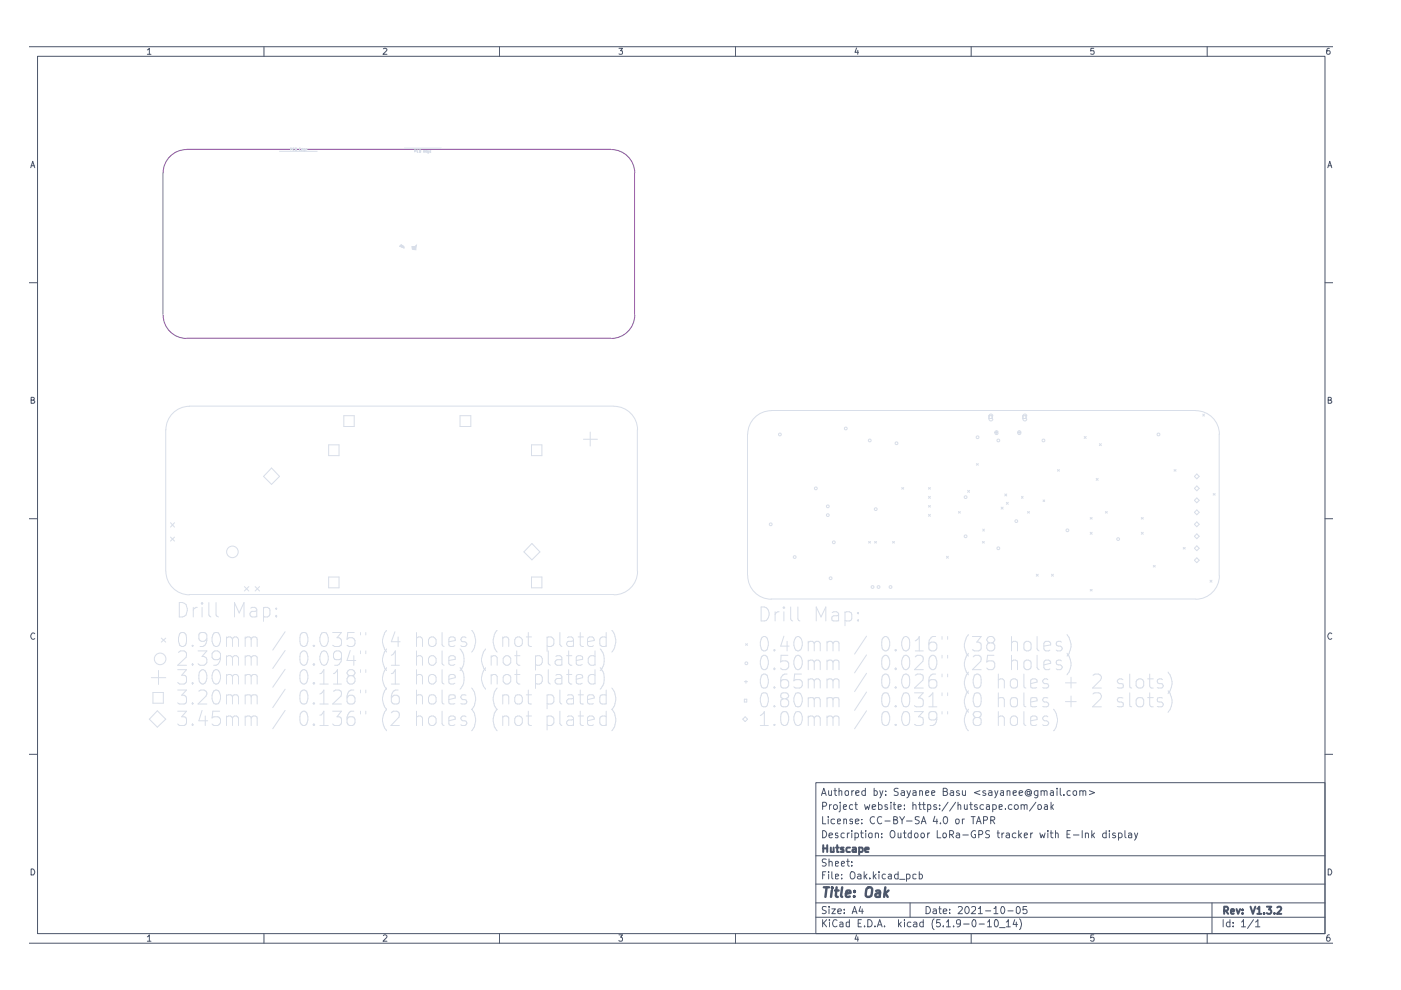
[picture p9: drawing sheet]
<svg xmlns="http://www.w3.org/2000/svg" width="297mm" height="210mm" viewBox="0 0 297 210" stroke-linecap="round" stroke-linejoin="round" font-family="sans-serif">
<g fill="none" stroke="#4c566a" stroke-width=".21">
<path d="M6.3 9.9h276.3M8 11.9h272.9v186.1h-272.9zM31.2 10.6l.5-.4v1.3M31.2 11.5h.8M56 9.9v2M81.3 10.3l.5-.1 .2 .4-.8 .9h.8M105.9 9.9v2M131.2 10.2h.8l-.4 .6h.3v.6h-.7M156 9.9v2M181.6 10.2l-.3 .9h.7M181.9 10.7v.8M205.9 9.9v2"/>
<path d="M231.9 10.2h-.6l-.1 .6h.7a.48 .48 0 0 1 0 .6 .48 .48 0 0 1-.7 0M255.9 9.9v2M281.9 10.2l-.5 .1-.1 1 .2 .2 .4-.1 .1-.4-.1-.2h-.6v.2M6.5 35.6l.4-1.4 .5 1.4M6.6 35.1h.7M281.5 35.6l.4-1.4 .5 1.4M281.6 35.1h.7M6.3 59.9h1.7M280.9 59.9h1.7M6.6 84.8h.6v-.5l-.6-.1v1.3h.5l.3-.4-.4-.3M281.6 84.8h.6v-.5l-.6-.1v1.3h.5l.3-.4-.4-.3M6.3 110h1.7"/>
<path d="M280.9 110h1.7M7.4 134.4a.57 .57 0 0 0-.8 0 .57 .57 0 0 0 0 .8l.3 .4 .5-.2M282.4 134.4a.57 .57 0 0 0-.8 0 .57 .57 0 0 0 0 .8l.3 .4 .5-.2M6.3 159.9h1.7M280.9 159.9h1.7M173 165.9h107.9v32.1h-107.9zM174.2 168.7l.5-1.6 .5 1.6M174.3 168.2h.7M174.4 176.1a.77 .77 0 0 1 .9 .8 .77 .77 0 0 1-.9 .7zM174.4 173.1v1.6h.7M174.4 170.9h.7l.2-.3-.1-.3-.3-.2h-.5v1.5M175.6 173.1v.1"/>
<path d="M175.6 173.7v1M175.7 167.6l.1 1 .3 .1 .2-.2M175.8 177.1l.7-.1-.1-.3-.4-.1-.2 .3 .1 .6h.5M175.9 170.6v1M176.3 170.6l-.4 .3M176.3 167.6v1.1M176.8 170.8l.2-.2 .4 .1 .1 .7a.47 .47 0 0 1-.4 .2 .47 .47 0 0 1-.4-.2zM176.8 167.6h.6M177 173.7h-.5l-.3 .2 .2 .7h.6M177 167.1v1.3l.4 .3M177.5 174.2l.7-.2-.1-.3h-.4l-.2 .1v.6l.2 .3 .4-.1M177.6 176.7h-.5v.3l.4 .1 .2 .3-.2 .2-.4-.1"/>
<path d="M177.9 167.8l.2-.2 .4 .1v1M177.9 167.1v1.6M178.1 170.6v1.3l-.2 .2M178.1 170.1v.2M178.8 171.1l.7-.2-.2-.3-.4 .1-.1 .7 .2 .2 .4-.1M178.9 173.7h.4l.2 .1v.9M178.9 173.7v1M179 176.7l-.4-.1-.3 .4v.4l.3 .2 .4-.1M179.2 167.9l.2-.3 .4 .1 .1 .8-.5 .2-.2-.4zM179.7 176.6v1M180.1 176.6l-.4 .4M180.6 176.1v.2"/>
<path d="M180.6 167.6v1.1M180.6 176.6v1M180.8 173.7h-.5l-.1 .1 .1 .4h.5v.4h-.6M180.8 170.7l-.5-.1-.2 .3v.5l.2 .2 .5-.1M181 167.6l-.4 .3M181.3 176.7h.6l.1 .7a.52 .52 0 0 1-.7 .1M181.3 176.6v1.5M181.3 170.6h.5M181.4 174.2l.7-.2-.1-.3h-.4l-.2 .1v.8h.6M181.4 170.1v1.3l.4 .2M181.4 168.1l.7-.1v-.3l-.4-.1-.3 .2 .1 .8h.6M182.5 176.6h.5"/>
<path d="M182.6 176.1v1.3l.4 .2M182.7 174.5v.2M182.7 173.7v.1M183.3 170.6l.3 1 .3-.7 .2 .7 .3-1M183.5 167.7a.52 .52 0 0 0-.8 .2l.2 .7h.6M183.5 167.1v1.6M183.6 176.1v.2M183.6 176.6v1M184.2 176.8l.2-.2 .5 .2-.1 .7-.4 .1-.3-.2zM184.9 171.1l.8-.2-.1-.2-.4-.1-.3 .3v.5l.3 .2 .4-.1M185.3 167.7l.5-.1 .2 .3-.1 .6-.1 .2-.5-.1M185.3 167.1v1.6"/>
<path d="M185.4 173.2a.71 .71 0 0 0-.9 .6 .71 .71 0 0 0 .8 .8l.1-.1M185.6 176.8l.1-.1a.36 .36 0 0 1 .6 .2v.7M185.6 176.6v1M186.3 170.7h.6l.1 .7a.52 .52 0 0 1-.7 .1M186.3 170.1v1.5M186.5 167.6l.4 1.1M186.9 177.5v.1M186.9 176.7v.2M186.9 173.2a.67 .67 0 0 0-.8 .2 .67 .67 0 0 0 0 .8l.2 .4 .2 .1 .4-.2M187.2 167.6l-.5 1.5-.2 .1M187.6 174.1h1.1M187.8 168.5v.2"/>
<path d="M187.8 167.7v.1M188.1 170.7h-.5v.3l.4 .1 .2 .3-.2 .2-.4-.1M188.9 170.1v.2M188.9 170.6v1M189.1 176.1h.3a.97 .97 0 0 1 0 1.5h-.3a.97 .97 0 0 1 0-1.5zM189.4 170.6h.5M189.5 173.8l.7-.1v-.5l-.7-.1v1.6h.5l.2-.2 .1-.3-.4-.4M189.6 170.1v1.3l.3 .2M190.4 176.6v.9l.4 .1 .2-.1M190.4 171.1l.7-.2-.1-.2h-.6v.8h.6M190.4 167.2a.6 .6 0 0 0-.8 .2l.1 .4 .7 .3v.4a.64 .64 0 0 1-.8 .1M190.8 173.1l.5 .8 .5-.8"/>
<path d="M191 176.6v1M191.1 167.7l.4-.1 .3 .2v.9M191.3 173.9v.8M191.5 176.6h.6M191.8 176.1v1.4l.3 .1M191.8 171.4v.2M191.8 170.7v.2M191.8 168l-.8 .2 .3 .5 .5-.1M192.2 174.1h1.2M192.3 167.6l.4 1.1M193 167.6l-.5 1.4-.2 .2M193.2 176.7l-.4-.1-.3 .4v.4l.3 .2 .4-.1"/>
<path d="M193.2 176.1v1.5M193.5 170.8l.3-.2 .3 .1 .1 .9M193.5 167.7l.6-.1 .1 .2v.9M193.5 170.1v1.5M194 176.8l.4-.2 .2 .4v.4l-.2 .2h-.3l-.2-.2zM194.2 168l-.7 .1v.5h.7M194.7 170.6h.6M194.9 173.2h-.8v.5l.8 .5-.1 .3-.2 .2-.5-.1M195 170.1v1.4l.3 .1M195 167.8l.2-.2 .4 .2v.9M195 167.6v1.1M195.3 176.8l.2-.2 .4 .2 .1 .6-.3 .2h-.2l-.3-.2z"/>
<path d="M195.3 174.7l.5-1.6 .5 1.6M195.4 174.2h.8M195.6 170.6h.6M195.8 170.1v1.4l.4 .1M196.3 168.1l.6-.1-.1-.4h-.4l-.1 .2v.6l.1 .3 .4-.1M196.7 170.7l.4-.1 .3 .3-.1 .6h-.6M196.7 170.6v1.5M196.7 176.6v1M197.1 176.6l-.3 .1-.1 .3M197.5 168.1l.7-.1-.2-.4h-.3l-.2 .2v.6l.2 .3 .4-.1M198.2 173.1l-.3 1.1h.9M198.5 170.7l-.4-.1-.1 .3 .5 .3 .1 .2-.2 .2-.4-.1"/>
<path d="M198.6 173.7v1M198.7 176.1v1.5h.8M199.2 171.4v.2M199.2 170.7v.2M199.4 174.5v.2M200 176.7l.4-.1 .3 .4v.4l-.3 .2-.4-.1-.1-.1zM200 167.8h.7l.1-.4-.3-.3h-.5v1.6h.6l.2-.2 .1-.4-.4-.3M200.2 173.2l.2-.1a.79 .79 0 0 1 .6 .7 .79 .79 0 0 1-.3 .8l-.2 .1a.89 .89 0 0 1-.3-1.5zM201 170.1l-1.3 1.9M201.3 177l.7-.1 .2-.3-.1-.3-.3-.2h-.5v1.5M201.5 167.7l.4-.1 .3 .2v.9M201.7 177l.5 .6"/>
<path d="M202.2 168l-.8 .2 .3 .5 .5-.1M202.6 170.1l-1.3 1.9M202.7 173.7h.4l.3 .2v.4l-.3 .4-.4-.1zM202.8 176.7h.6l.1 .9M203.1 170.8l.2-.2 .3 .1 .1 .9M203.1 170.1v1.5M203.4 167.7l-.4-.1-.2 .2 .1 .3 .6 .2-.1 .3h-.6M203.5 177h-.6l-.2 .3 .2 .3 .6-.1M204 167.6l.1 1 .5 .1 .1-.2M204 173.7v1M204.1 177h1.2M204.5 173.7h-.5v.2"/>
<path d="M204.5 170.6v.8l.1 .2 .5-.2M204.7 167.6v1.1M205.1 170.6v1M205.6 170.6h.6M205.8 170.1v1.3l.4 .2M205.9 173.1h.9M206.3 173.1v1.6M206.8 176.2a.71 .71 0 0 0-.9 .7 .71 .71 0 0 0 .9 .6v-.5h-.2M207 174.7l.5-1.6 .5 1.6M207.2 170.7a.35 .35 0 0 0-.4-.1 .35 .35 0 0 0-.2 .3l.7 .5-.3 .2-.4-.1M207.2 174.2h.7M207.5 177h.6a.47 .47 0 0 0 .3-.5 .47 .47 0 0 0-.3-.4h-.6v1.5"/>
<path d="M207.8 167.6l-1.2 .5 1.2 .4M208.5 173.9h.6l.3-.2-.1-.5-.8-.1v1.6M208.5 170.7h-.6l-.1 .7a.52 .52 0 0 0 .7 .1M209 167.7l-.4-.1-.2 .2v.3l.6 .2v.3h-.6M209.1 170.7h.6l.1 .9M209.6 167.7l.5-.1 .2 .2v.9M209.8 176.2l-.6-.1-.2 .3 .2 .5 .5 .1 .1 .4-.3 .2-.5-.1M209.8 170.9l-.7 .2v.4h.7M210.1 173.9l.6-.1 .2-.1-.1-.5-.7-.1v1.6M210.3 168l-.8 .2 .3 .5 .5-.1M210.4 173.9l.5 .8M210.5 170.7h.6l.1 .7a.52 .52 0 0 1-.7 .1"/>
<path d="M210.5 170.6v1.5M210.9 167.6l.3 1.1M211.4 176.6h.5M211.6 176.1v1.3l.3 .2M211.6 167.6l-.7 1.6M211.8 171.1l.7-.2-.2-.3-.5 .1v.8h.6M212.2 167.7h.6v1M212.4 176.6v1M212.8 168l-.7 .2 .1 .4h.6M212.9 176.6l-.5 .4M213.2 171.4v.2M213.4 176.7h.6v.9"/>
<path d="M213.5 167.8l.2-.2 .4 .1v1M213.5 167.6v1.1M214 177h-.5l-.2 .3 .2 .3 .5-.1M214.5 170.7h-.5l-.2 .7a.52 .52 0 0 0 .7 .1M214.8 168.1l.7-.1v-.3l-.4-.1-.3 .2 .1 .8h.6M215.1 170.8l.3-.2 .3 .1 .2 .7a.47 .47 0 0 1-.4 .2 .47 .47 0 0 1-.4-.2zM215.4 176.7h-.6l-.2 .7a.52 .52 0 0 0 .8 .1M216 176.1v1.5M216.1 168.1l.7-.1-.1-.3-.4-.1-.2 .2 .1 .8h.5M216.2 177l.4 .6M216.5 170.8l.1-.1a.36 .36 0 0 1 .6 .2v.7M216.5 170.6v1"/>
<path d="M216.6 176.6l-.6 .6M217.2 177.1l.6-.1-.1-.4-.4 .1-.1 .7 .1 .2 .5-.1M217.2 170.9l.1-.3 .5 .1v.9M218.4 167.9h-.6v.5l.4 .1 .2-.2M218.4 167.8v.6l.3-.1v-.5a.7 .7 0 0 0-.9-.3l-.4 .3a.72 .72 0 0 0 .7 1l.5-.1M218.5 176.6v1M218.9 176.6l-.4 .4M219.6 170.1l-1.3 1.9M220 170.8l.3-.2 .4 .2 .1 .6-.2 .2-.6-.2zM220 167.6v1.2l-.3 .4-.3-.1M220 167.7a.52 .52 0 0 0-.7 .2l.2 .7h.5M220.5 176.6l.2 1 .3-.6 .3 .6 .3-1"/>
<path d="M220.7 167.8l.3-.2 .4 .2v.9M220.7 167.6v1.1M221.4 167.8l.2-.2 .4 .2v.9M221.5 170.7h.5l.1 .9M222.1 170.9l-.5 .1-.2 .3 .2 .3 .5-.1M222.2 176.1v.2M222.2 176.6v1M222.7 176.6h.6M222.8 167.7l.4-.1 .2 .2v.9M222.8 176.1v1.3l.5 .2M222.8 170.1v1.5M222.9 171l.5 .6"/>
<path d="M223.4 168l-.7 .2 .1 .5 .6-.1M223.4 170.6l-.6 .6M223.8 176.8l.1-.2 .4 .1 .1 .9M223.8 176.1v1.5M224.1 167.1v.2M224.1 167.6v1.1M224.8 167.1v1.3l.2 .3M225.6 168.5v.2M226.2 176.9h.5M226.9 176.1h-.7v1.5h.7M226.9 167.7l-.4-.1-.3 .3 .1 .6 .2 .2 .4-.1M227.5 167.9a.45 .45 0 0 1 .8-.1v.7l-.3 .2-.4-.2z"/>
<path d="M227.6 177h1.2M228.9 167.8l.3-.2 .4 .2v.9M228.9 167.6v1.1M229.4 176.1v1.5M229.6 167.8l.2-.2 .4 .2v.9M230.1 176.8l.1-.1a.36 .36 0 0 1 .6 .2v.7M230.1 176.6v1M231 167.6l1.1 .5-1.1 .4M231.5 176.1v1.5M231.6 177l.5 .6M232.1 176.6l-.6 .6M234.5 176.7h-.6l-.1 .7a.52 .52 0 0 0 .7 .1"/>
<path d="M234.5 176.1v1.5M235.2 176.1v.2M235.2 176.6v1M236.5 176.7l-.4-.1-.2 .3 .2 .2 .4 .1v.3h-.6M237.2 176.7h.5l.2 .7a.52 .52 0 0 1-.7 .1M237.2 176.6v1.5M238.5 176.1v1.3l.3 .2M239.3 176.7h.6v.9M239.9 177l-.6 .1v.4h.6M240.5 176.6l.4 1M241.2 176.6l-.7 1.5M6.3 200h276.3"/>
<path d="M6.6 184.2a.71 .71 0 0 1 .7 .5 .71 .71 0 0 1-.2 .8h-.5zM31.2 198.6l.5-.4v1.4M31.2 199.6h.8M56 198v2M81.3 198.4l.1-.2h.4l.2 .4-.8 1h.8M105.9 198v2M131.2 198.2h.8l-.4 .5 .4 .3-.1 .5-.5 .1-.2-.2M156 198v2M173 194.5h107.9M173 191.4h107.9M173 187.5h107.9M173 181.4h107.9"/>
<path d="M174.4 195v1.5M174.4 185.5h.4M174.6 195.7l.7 .8M175.1 184.8h-.7v1.6M175.2 192.3h-.8a.61 .61 0 0 0 .1 .6 .61 .61 0 0 0 .6 .2l.1 .4a.6 .6 0 0 1-.9 .1M175.2 182.2h-.8a.53 .53 0 0 0 .1 .6 .53 .53 0 0 0 .5 .2l.2 .2-.2 .4h-.7M175.3 195l-.9 .9M175.7 184.8v.2M175.7 185.3v1.1M175.8 192.2v.2M175.8 182.8l.1-.1a.36 .36 0 0 1 .5 .2v.7M175.8 182.1v1.5"/>
<path d="M175.8 192.7v1M175.9 195v.2M175.9 195.5v1M176.4 192.7h.7l-.7 1h.7M176.4 184.8v1.3l.2 .3M177.1 185.8l.7-.1-.2-.4-.5 .1v.9h.6M177.1 183.1l.7-.1-.2-.4-.5 .1v.9h.6M177.5 195.2l-.4-.2a.78 .78 0 0 0-.6 .7 .78 .78 0 0 0 .6 .8l.4-.2M177.6 193.2l.8-.1-.1-.3-.4-.1-.3 .3v.5l.3 .2 .4-.1M178.1 195.6h.5l.1 .9M178.4 183.1l.7-.1-.2-.4-.4 .1-.1 .7 .2 .2h.4M178.5 186.2v.2"/>
<path d="M178.5 185.4v.1M178.7 195.9l-.6 .1v.4h.6M179 193.5v.2M179 192.8v.2M179.5 182.6h.6M179.7 182.1v1.3l.4 .2M180.1 195.6l-.4-.1-.3 .2v.6l.3 .2 .4-.1M180.1 195v1.5M180.4 184.9a.54 .54 0 0 1 .9 .4v.5a.51 .51 0 0 1-.5 .6 .51 .51 0 0 1-.5-.6zM180.6 183.5v.1M180.6 182.7v.2M180.7 193.7l.5-1.5 .5 1.5"/>
<path d="M180.8 193.3h.7M181.6 198.2l-.3 .9h.7M181.9 185.4l.4-.1 .2 .2v.9M181.9 198.6v1M181.9 195.7h.6M182.5 192.2l-.4 1h.9M182.5 185.7l-.7 .2 .2 .5 .5-.1M182.6 195h-.7v1.5h.7M182.8 192.7v1M183.2 184.8v1.6M183.3 196.3v.2M183.4 185.8l.4 .6"/>
<path d="M183.8 185.3l-.6 .6M184 195a.78 .78 0 0 1 .9 .7 .78 .78 0 0 1-.9 .8zM184.4 186.2v.2M185.2 184.8v1.6M185.3 185.8l.5 .6M185.5 196.3v.2M185.8 185.3l-.6 .6M186 196.5l.5-1.5 .5 1.5M186.2 196.1h.7M186.4 184.8v.2M186.4 185.3v1.1M187.5 196.3v.2"/>
<path d="M187.7 185.4l-.4-.1-.3 .3 .1 .6 .2 .2 .4-.1M188.4 185.4h.6v1M189 185.7l-.7 .2 .3 .5 .4-.1M190.4 185.4l-.5-.1-.2 .3v.4l.2 .4 .5-.1M190.4 184.8v1.6M190.5 195v1.5M190.7 195.9l.4 .6M190.8 186.4h1.1M191.1 195.5l-.6 .6M191.8 195v.2M191.8 195.5v1M192.2 185.4l.5-.1 .3 .3v.4l-.3 .4-.5-.1"/>
<path d="M192.2 185.3v1.6M193 191.4v3.1M193.1 195.6h-.6l-.1 .7a.52 .52 0 0 0 .7 .1M193.7 195.6h.6l.1 .9M194.2 185.4l-.4-.1-.3 .2v.7l.3 .2 .4-.1M194.4 195.9h-.5l-.3 .3 .3 .3 .5-.1M194.9 185.4l.4-.1 .3 .3v.4l-.3 .4-.4-.1M194.9 184.8v1.6M195.7 195.6h-.5l-.2 .7a.52 .52 0 0 0 .7 .1M195.7 195v1.5M196.3 192.2a.78 .78 0 0 1 1 .8 .78 .78 0 0 1-1 .7zM197.9 192.8h.6v.9"/>
<path d="M198 194.8a1.74 1.74 0 0 0 0 2.3M198.5 193.1h-.5l-.2 .3 .2 .3 .5-.1M199.1 192.7h.5M199.2 192.2v1.3l.4 .2M199.3 195h-.7l-.1 .7 .2-.1 .5 .1 .2 .6-.3 .2h-.4l-.2-.2M200 193.2l.7-.1v-.3l-.5-.1-.2 .3v.5l.2 .2 .5-.1M200 196.3v.2M200.7 195.5l.4-.5v1.5M200.7 196.5h.8M201.3 193.5v.2M201.3 192.8v.2M202.2 196.3v.2"/>
<path d="M203.2 192.4l.2-.2h.3l.3 .4-.9 1.1h.9M203.6 195.7l-.1 .2h-.6l-.1-.2 .1-.5 .2-.2 .5 .2v1l-.4 .3h-.3M204.3 195.9h1.2M204.7 192.4l.3-.2a.82 .82 0 0 1 .5 .8 .82 .82 0 0 1-.5 .7 .93 .93 0 0 1-.3-1.3zM205.9 198v2M206 192.4l.2-.2 .6 .1v.6l-.9 .8h.9M206.4 195a.89 .89 0 0 1 .4 1.4l-.2 .1a.88 .88 0 0 1-.2-1.5zM207.4 192.6h.2l.3-.4v1.5M207.4 193.7h.9M207.6 195.9h1.1M209 193.1h1.1M209.4 195.5l.4-.5v1.5"/>
<path d="M209.4 196.5h.8M210.7 192.6h.2l.3-.4v1.5M210.7 193.7h.9M210.9 195.2l.3-.2a.82 .82 0 0 1 .5 .7 .82 .82 0 0 1-.5 .8l-.3-.2-.1-.4zM211.9 196.7h1.2M212.3 192.3l.2-.1a.82 .82 0 0 1 .5 .8 .82 .82 0 0 1-.5 .7 1.1 1.1 0 0 1-.2-1.4zM213.4 195.5l.4-.5v1.5M213.4 196.5h.8M213.7 193.1h1.1M215.1 195l-.3 1h.9M215.5 195.5v1M215.6 192.4l.2-.2a.82 .82 0 0 1 .5 .8 .82 .82 0 0 1-.5 .7l-.3-.2z"/>
<path d="M216.2 194.8a1.74 1.74 0 0 1 0 2.3M217.7 192.2h-.8v.8l.2-.2 .5 .1 .2 .6a.6 .6 0 0 1-.9 .1v-.1M231.9 198.2h-.6l-.1 .7 .3-.2 .4 .1v.7l-.4 .1-.3-.2M255.9 198v2M257 191.4v6.6M259.3 195v1.5M260.8 195.6l-.5-.1-.3 .3v.5l.3 .2 .5-.1M260.8 195v1.5M261.5 196.3v.2M261.5 195.6v.1M263.2 195.5l.5-.5v1.5M263.2 196.5h.9"/>
<path d="M265.8 195l-1.3 1.8M266.2 195.5l.5-.5v1.5M266.2 196.5h.9M281.6 184.2a.71 .71 0 0 1 .7 .5 .71 .71 0 0 1-.2 .8h-.5zM281.9 198.2a.58 .58 0 0 0-.6 .6v.7l.5 .1 .2-.3v-.3l-.2-.3h-.3l-.2 .3"/>
</g>
<g fill="none" stroke="#4c566a" stroke-width=".42">
<path d="M174.5 179.2v1.4M174.5 179.9h.9M175.4 179.2v1.4M176.1 179.7v.9h.6M176.7 179.7v.9M177.2 179.7h.6M177.5 179.2v1.4h.3M178.9 179.7h-.5l-.1 .2 .1 .2 .5 .1v.4h-.6M180.2 179.7h-.6l-.1 .3 .1 .6h.6M180.8 179.7h.6l.1 .2v.7h-.7v-.5l.7-.1M182.2 180.6h.6l.1-.6-.1-.3h-.6v1.4M183.4 180.1l.8-.1-.1-.3h-.6l-.1 .2 .1 .7h.6"/>
<path d="M259.5 193.1h.6a.47 .47 0 0 0 .3-.4 .47 .47 0 0 0-.3-.5h-.6v1.6M259.9 193.1l.5 .7M261 193.3l.7-.1-.2-.5-.4 .1-.1 .8 .2 .2 .4-.1M262.2 192.7l.3 1.1 .4-1.1M263.4 193.6v.2M263.4 192.8v.2M265.1 192.2l.5 1.6 .5-1.6M266.6 192.7l.4-.5v1.6M266.6 193.8h.8M268 193.6v.2M268.6 192.2h.9l-.5 .6 .5 .2v.5l-.2 .3-.7-.2M270.2 193.6v.2"/>
<path d="M270.8 192.4l.6-.2 .3 .5-1 1.1h1"/>
</g>
<g fill="none" stroke="#4c566a" stroke-width=".51">
<path d="M174.7 188.1h1.1M175.3 188.1l-.3 2.1M176.4 188.8l-.2 1.4M176.4 188.1v.3M177 188.8h.8M177.4 188.1l-.2 1.8 .4 .3M178.6 188.1l-.3 1.8 .3 .3M179.3 189.5l1-.2v-.4h-.8l-.2 1 .3 .3 .6-.1M181.1 190v.2M181.2 188.9v.2M183.7 188.5a.72 .72 0 0 1 1-.3 1.66 1.66 0 0 1-.2 1.9h-.8a1.87 1.87 0 0 1 0-1.6zM185.8 188.9h.7v1.3"/>
<path d="M186.6 189.3l-.7 .1-.3 .3 .1 .4 .1 .1 .7-.1M187.7 188.1l-.2 2.1M187.7 189.4l.5 .8M188.4 188.8l-.9 .8"/>
</g>
<path d="M39.5 31.7h90M39.6 31.7a5 5 0 0 0-5 5l-.1 30M129.6 31.7a5 5 0 0 1 5 5M134.5 36.7v30M34.6 66.8a5 5 0 0 0 5 5M39.5 71.7h90M134.6 66.8a5 5 0 0 1-5 5" fill="none" stroke="#9450a0" stroke-width=".21"/>
<g fill="none" stroke="#d8dee9" stroke-width=".21">
<path d="M35.1 91.1v30M40.1 86.1h90M40.2 86.1a5 5 0 0 0-5 5M57.6 99.2l-1.7 1.8 1.7 1.7 1.7-1.7M72.9 88.1h2.2v2.3h-2.2zM163.5 87h90M165.2 91.9h.4v.4h-.4zM179.1 90.6h.4v.5h-.4zM184.2 93.2h.4v.4h-.4zM189.9 93.8h.4v.4h-.4zM207 98.3l.4 .3M207.1 92.5h.4v.4h-.4z"/>
<path d="M207.4 98.3l-.4 .3M209.6 88.1v.7M209.7 88.2l.3-.4 .4 .1 .1 .3M209.7 88.9l.3 .3 .4-.1 .1-.2M209.7 88.1h.6v.6h-.6zM210.4 88.1v.7M210.9 91.6v.2M210.9 91.7h.6M211 91.8l.3 .3 .3-.3M211 91.7l.3-.4 .3 .4M211.2 91.4v.6M211.5 93.2h.4v.4h-.4z"/>
<path d="M211.5 91.6v.2M215.7 91.6v.2M215.7 91.7h.7M215.8 91.7l.3-.4 .3 .4M216.1 91.4v.6M216.4 91.6l-.1 .5h-.2l-.3-.3M216.8 88.1v.7M216.9 88.9l.3 .3 .4-.1 .1-.2M216.9 88.2l.3-.4 .4 .1 .1 .3M216.9 88.1h.6v.6h-.6zM217.6 88.1v.7M221 93.2h.4v.4h-.4z"/>
<path d="M224.2 99.6l.4 .3M224.6 99.6l-.4 .3M229.9 92.5l.4 .5M230.3 92.5l-.4 .5M233.1 94.1l.4 .4M233.5 94.1l-.4 .4M245.4 91.9h.4v.4h-.4zM248.9 99.6l.4 .3M249.3 99.6l-.4 .3M253.5 87.1a5 5 0 0 1 5 5M255 87.8l.4 .4M255.4 87.8l-.4 .4"/>
<path d="M258.5 92v30M36.2 110.8l.8 1M36.2 113.9l.8 .8M37 113.9l-.8 .8M37 110.8l-.8 1M168.3 117.9h.4v.4h-.4zM172.8 103.3h.4v.5h-.4zM175.3 109h.4v.4h-.4zM175.3 107.1h.4v.5h-.4zM176.6 114.8h.4v.4h-.4zM184.1 114.8l.5 .3M184.6 114.8l-.5 .3"/>
<path d="M185.4 114.8l.4 .3M185.5 107.7h.4v.5h-.4zM185.8 114.8l-.4 .3M189.2 114.8l.5 .3M189.7 114.8l-.5 .3M191.2 103.4l.4 .3M191.6 103.4l-.4 .3M196.8 107.2l.5 .3M196.8 105.2l.5 .5M196.8 103.4l.5 .3M196.8 109.1l.5 .4M197.3 105.2l-.5 .5"/>
<path d="M197.3 107.2l-.5 .3M197.3 109.1l-.5 .4M197.3 103.4l-.5 .3M200.7 117.9l.4 .5M201.1 117.9l-.4 .5M203.2 108.5l.4 .3M203.6 108.5l-.4 .3M204.5 105.2h.4v.4h-.4zM204.5 113.5h.4v.4h-.4zM205.1 104l.5 .4M205.6 104l-.5 .4M208.3 114.8l.4 .3"/>
<path d="M208.4 112.2l.3 .4M208.7 112.2l-.3 .4M208.7 114.8l-.4 .3M211.5 116h.4v.5h-.4zM212.3 107.5l.4 .4M212.7 107.5l-.4 .4M213 104.7l.4 .5M213.4 106.5l.4 .4M213.4 104.7l-.4 .5M213.8 106.5l-.4 .4M215.3 110.3h.4v.4h-.4zM216.6 105.2l.3 .5"/>
<path d="M216.9 105.2l-.3 .5M217.8 108.5l.5 .3M218.3 108.5l-.5 .3M221.1 106l.4 .3M221.5 106l-.4 .3M226.1 112.2h.4v.5h-.4zM231.1 112.9l.5 .4M231.1 109.7l.5 .4M231.6 112.9l-.5 .4M231.6 109.7l-.5 .4M232.4 101.4l.4 .5M232.8 101.4l-.4 .5"/>
<path d="M234.4 108.5l.4 .3M234.8 108.5l-.4 .3M236.9 114.1h.4v.4h-.4zM242 109.7l.4 .4M242 112.9l.4 .4M242.4 109.7l-.4 .4M242.4 112.9l-.4 .4M244.5 119.9l.4 .3M244.9 119.9l-.4 .3M250.9 116.1l.4 .3M251.3 116.1l-.4 .3M253.2 111.2l.5-.5 .6 .5-.6 .5z"/>
<path d="M253.2 101l.5-.5 .6 .5-.6 .5zM253.2 118.8l.5-.5 .6 .5-.6 .5zM253.2 103.5l.5-.5 .6 .5-.6 .6zM253.7 108.1l.6 .5-.6 .5-.5-.5zM253.7 115.7l.6 .5-.6 .6-.5-.6zM253.7 113.2l.6 .5-.6 .5-.5-.5zM253.7 105.6l.6 .5-.6 .5-.5-.5zM257.2 104.6l.4 .4M257.6 104.6l-.4 .4M34.2 135.3l.9 .8M35.1 135.3l-.9 .8M35.2 121.1a5 5 0 0 0 5 5"/>
<path d="M37.8 138.3l.5-.3h.7a.91 .91 0 0 1 .5 1.4l-1.8 1.7h1.8M37.8 136l.2 .5a.73 .73 0 0 0 .7 .6 .73 .73 0 0 0 .8-.6v-.5M38 127.8a1.33 1.33 0 0 1 1.7 1.2 1.95 1.95 0 0 1-.6 1.6l-1.1 .2zM40.1 126.1h90M40.8 136.8v.3M40.8 136.8l.2 .1-.2 .2M41 128.8v2M41.8 128.8l-.7 .2-.1 .4M42 138h1.9l-1.1 1.2a.97 .97 0 0 1 1.1 .6v.7l-.6 .6h-.9l-.4-.4M42.2 135.4l.5 .6a1.03 1.03 0 0 0 1.2-.6M42.8 127.8l.2 .1-.2 .2M42.8 127.8v.3"/>
<path d="M42.8 128.8v2M42.8 127.8l-.1 .1 .1 .2M43.9 135.8a1.2 1.2 0 0 1-1.5 1.3M44.3 127.8v2.6l.4 .4M45 136a1.01 1.01 0 0 0 1 1.1 1.11 1.11 0 0 0 .7-1.1M45.8 127.8v2.6l.5 .4M46.7 139.4l-.1 .2a1.02 1.02 0 0 1-1.5 0l-.1-.2v-.8a1.03 1.03 0 0 1 1.1-.6l.5 .3a2.24 2.24 0 0 1-.5 2.6l-.8 .2M49.7 130.8v-3l1 2.2 1-2.2v3M51.8 124.4l.9 .9M52.7 124.4l-.9 .9M53.2 128.9l.2-.1h.6l.3 .1 .1 .3v1.6M54.1 124.4l.9 .9"/>
<path d="M54.4 129.5l-.3 .1h-.7a.62 .62 0 0 0-.4 .6 .62 .62 0 0 0 .4 .6h.7l.3-.2M55 124.4l-.9 .9M55.9 128.9l.2-.1h.6l.4 .2 .1 .4v.8l-.2 .4-.3 .2h-.6l-.2-.2M55.9 128.8v2.9M58.6 128.9v.3M58.6 130.5v.3M58.6 128.9l-.2 .1 .2 .2M58.6 130.5l-.2 .1 .2 .2M63.8 138.3a.68 .68 0 0 1 .8-.3 .68 .68 0 0 1 .5 .6 1.93 1.93 0 0 1-.5 2.5 .95 .95 0 0 1-.9-.6 3 3 0 0 1 .1-2.2zM63.8 134.4a.72 .72 0 0 1 .8-.3 .72 .72 0 0 1 .5 .5 2.2 2.2 0 0 1-.2 2.3 .72 .72 0 0 1-1.2-.4 3 3 0 0 1 .1-2.1zM66.5 136.8v.3M66.5 136.8l.2 .1-.2 .2"/>
<path d="M66.5 136.8l-.1 .1 .1 .2M68.2 138.2l.4-.2a1.37 1.37 0 0 1 1 1.9 1.17 1.17 0 0 1-1 1.2 1.99 1.99 0 0 1-.4-2.9zM69.7 122.3h2.2v2.3h-2.2zM72.4 139.4l-.1 .2a1.02 1.02 0 0 1-1.4 0l-.2-.2v-.8l.3-.4 .3-.2h.6l.4 .3a2.73 2.73 0 0 1-.4 2.6l-.4 .2h-.5M75 139v2.1M76.5 138v.6M77.6 138v.6M163.5 127h90M175.9 122.4h.4v.4h-.4zM184.8 124.2h.4v.5h-.4zM186.1 124.2h.4v.5h-.4zM188.6 124.2h.4v.5h-.4z"/>
<path d="M205.3 134.5a3.5 3.5 0 0 0 0 4.6M205.3 138.5a3.5 3.5 0 0 0 0 4.6M206.2 135h1.8l-.9 1.1a.78 .78 0 0 1 .9 .6l-.1 1.1-.4 .2h-.9l-.4-.2M206.3 139.3l.5-.4h.7a.86 .86 0 0 1 .4 1.3l-1.7 1.8h1.8M209.8 136.3l-.3 .1a1.02 1.02 0 0 0 0 1.4 .9 .9 0 0 0 1.4-.4v-.6l-.2-.4-.4-.1M209.8 136.3l-.3-.2-.3-.4 .3-.6 .3-.1 .9 .1 .2 .5-.2 .5-.4 .2M209.8 136.3h.5M210.7 138.9h-1.3l-.2 1.5a1.24 1.24 0 0 1 1.5-.2l.2 .4v.8l-.2 .4-.4 .2h-.7l-.4-.4M214.5 135v3M214.5 138.9v3.1M214.5 136.3a.77 .77 0 0 1 1.1-.2l.1 1.9M217.2 136.3a.8 .8 0 0 1 .8-.3 .8 .8 0 0 1 .6 .6l-.1 1.2-.5 .2a.78 .78 0 0 1-.9-.6z"/>
<path d="M219.7 121.8l.4 .4M219.9 135v2.6l.4 .4M219.9 138.9v2.7l.4 .4M220.1 121.8l-.4 .4M221.3 137l1.5-.3-.2-.6-.3-.1h-.6l-.4 .4v1.2l.2 .2 .2 .2h.6l.3-.2M222.9 121.8l.5 .4M223.4 121.8l-.5 .4M225 136.1l-.6-.1-.4 .1-.1 .5 .1 .2 1 .4 .2 .4-.4 .4h-.6l-.3-.2M226.2 134.5a3.5 3.5 0 0 1 0 4.6M226.2 138.5a3.5 3.5 0 0 1 0 4.6M231.1 125l.5 .3M231.6 125l-.5 .3"/>
<path d="M256.5 123l.5 .4M257 123l-.5 .4M258.5 122a5 5 0 0 1-5 5M32.1 143.7h3M32.4 146.8h2.2v2.3h-2.2zM33.4 150.7l1.7 1.8-1.7 1.7-1.7-1.7zM33.6 142.2v2.9M37.7 142h1.8l-1 1.2h.5l.5 .2v1.3l-.5 .3h-.9l-.4-.3M37.7 150.8h1.8l-1 1.2h.5l.5 .2v1.3l-.5 .3h-.9l-.4-.3M37.7 146.3h1.8l-1 1.1h.5l.5 .3v1.3l-.5 .3h-.9l-.4-.3M40.8 144.7l.2 .2-.2 .1M40.8 140.7v.4"/>
<path d="M40.8 144.7v.3M40.8 149v.3M40.8 153.5v.3M40.8 149l.2 .2-.2 .1M40.8 153.5l.2 .2-.2 .1M40.8 140.7l.2 .2-.2 .2M42.2 146.6l.4-.3h.7a.78 .78 0 0 1 .4 1.3l-1.7 1.7h1.9M42.4 142.3l.4-.3a1.37 1.37 0 0 1 1.1 1.8 1.17 1.17 0 0 1-1.1 1.2 1.48 1.48 0 0 1-.6-1.8zM42.8 150.6l-.6 2.2h1.8M43.5 151.8v2M45.4 142.2l.3-.2a1.37 1.37 0 0 1 1 1.8 1.17 1.17 0 0 1-1 1.2 1.99 1.99 0 0 1-.3-2.8zM45.4 146.5a.72 .72 0 0 1 1.2 .4 2.29 2.29 0 0 1-.3 2.3 .84 .84 0 0 1-1.2-.4 2.2 2.2 0 0 1 .3-2.3z"/>
<path d="M46.6 150.8h-1.5l-.1 1.4 .4-.2 1 .1 .3 .4v.7l-.6 .6h-.7l-.4-.3M63.8 142.3a.68 .68 0 0 1 .8-.3 .68 .68 0 0 1 .5 .6 1.93 1.93 0 0 1-.5 2.4 .95 .95 0 0 1-.9-.6 3 3 0 0 1 .1-2.1zM63.8 151.1a.68 .68 0 0 1 .8-.3 .68 .68 0 0 1 .5 .6 1.93 1.93 0 0 1-.5 2.4 .95 .95 0 0 1-.9-.6 3 3 0 0 1 .1-2.1zM63.8 146.6a.71 .71 0 0 1 .8-.3 .71 .71 0 0 1 .5 .6 1.71 1.71 0 0 1-.5 2.4 .77 .77 0 0 1-.9-.5 3.2 3.2 0 0 1 .1-2.2zM66.5 144.7l-.1 .2 .1 .1M66.5 140.7v.4M66.5 144.7v.3M66.5 149v.3M66.5 153.5v.3M66.5 144.7l.2 .2-.2 .1M66.5 153.5l.2 .2-.2 .1M66.5 153.5l-.1 .2 .1 .1"/>
<path d="M66.5 149l-.1 .2 .1 .1M66.5 149l.2 .2-.2 .1M66.5 140.7l.2 .2-.2 .2M66.5 140.7l-.1 .2 .1 .2M67.8 153.8h1.8M67.8 145h1.8M67.8 149.3h1.8M67.8 142.8l.4-.1 .5-.7v3M67.8 147.2l.4-.2 .5-.7v3M67.8 151.6h.4l.5-.8v3M70.5 150.8h1.9l-.9 1.2h.4l.4 .2v1.3l-.4 .3h-.9l-.5-.3M70.7 145h1.7"/>
<path d="M70.7 146.6l.4-.3h.8a.78 .78 0 0 1 .4 1.3l-1.8 1.7h1.9M70.7 142.8l.6-.4 .2-.4v3M73.6 140h1.8M74.2 143.3l-.4-.1-.2-.5 .2-.5 .4-.2 .8 .2 .3 .4-.3 .6-.3 .1M74.2 143.3a1.03 1.03 0 0 0-.6 1.1l.2 .5 .9 .1a1.03 1.03 0 0 0 .6-1.2l-.3-.4-.3-.1M74.2 143.3h.5M75 150.8a1.25 1.25 0 0 0-1.4 1.3v1.1l.2 .5 .4 .1 .8-.1 .3-.5v-.7l-.2-.3a.93 .93 0 0 0-1.5 .3M75 146.3a1.25 1.25 0 0 0-1.4 1.3v1.2l.1 .2a.93 .93 0 0 0 1.6-.2v-.8l-.3-.4-.3-.2-.9 .2-.2 .4M76.5 142v.6M76.5 146.3v.6M76.5 150.8v.6M77.6 142v.6"/>
<path d="M77.6 146.3v.6M77.6 150.8v.6M183.7 146.7l-2.5 3.9M183.7 142.7l-2.5 3.9M183.7 150.7l-2.5 3.8M187.2 143.2a.72 .72 0 0 1 .7-.3 .72 .72 0 0 1 .6 .6 2.29 2.29 0 0 1-.3 2.3 .84 .84 0 0 1-1.2-.4 3.4 3.4 0 0 1 .2-2.2zM187.2 147.2a.7 .7 0 0 1 1.1 0M205.3 142.5a3.5 3.5 0 0 0 0 4.6M205.3 146.5a3.5 3.5 0 0 0 0 4.5M205.3 150.4a3.5 3.5 0 0 0 0 4.5M206.6 143.2l.5-.3 .5 .2a2.27 2.27 0 0 1 0 2.7 .77 .77 0 0 1-1.1-.4 2.84 2.84 0 0 1 .1-2.2zM206.6 147.2a.78 .78 0 0 1 .8-.3 .78 .78 0 0 1 .5 .6 2.6 2.6 0 0 1-.3 2.3 .74 .74 0 0 1-1.1-.5 2.57 2.57 0 0 1 .1-2.1z"/>
<path d="M206.9 152.1l-.3-.1-.3-.4 .2-.5a1.02 1.02 0 0 1 1.4 0 .7 .7 0 0 1-.4 1M206.9 152.1l-.3 .1a1.02 1.02 0 0 0 0 1.5 1.03 1.03 0 0 0 1.3-.1 1.16 1.16 0 0 0-.1-1.4l-.3-.1M206.9 152.1h.6M211.7 144.2a.76 .76 0 0 1 1.2 .2v1.5M211.7 148.2a.76 .76 0 0 1 1.2 .1v1.6M211.7 152.1l.4-.3 .7 .2 .1 .2v1.6M211.7 142.9v3M211.7 146.9v3M211.7 150.9v2.9M214.4 144.2a.76 .76 0 0 1 .8-.3 .76 .76 0 0 1 .5 .6l-.1 1.1a.87 .87 0 0 1-1.4-.2v-.9zM214.5 148a.86 .86 0 0 1 1.2 .4l-.1 1.2a.99 .99 0 0 1-1.1 .2l-.3-.5v-.9zM214.5 152a.76 .76 0 0 1 1.2 .4v.8a.77 .77 0 0 1-.7 .7 .77 .77 0 0 1-.8-.7v-.8z"/>
<path d="M214.5 140.2a.76 .76 0 0 1 1.2 .2v1.6M217.1 150.9v2.5l.1 .3 .3 .1M217.1 142.9v2.6l.1 .3 .3 .1M217.1 146.9v2.5l.1 .4 .3 .1M217.2 140.2l.4-.2h.4l.5 .2 .1 1.2a.78 .78 0 0 1-.8 .6 .78 .78 0 0 1-.7-.6zM218.5 144.9l1.4-.3-.1-.5-.9-.2-.3 .2-.1 .3 .1 1.4h1.2M218.5 148.8l1.4-.2-.1-.6h-1.2l-.1 .3 .1 1.5h1.2M218.5 152.8l1.4-.2-.1-.6-.9-.2-.3 .2-.1 .2 .1 1.5 .3 .1 .9-.1M221.3 141l1.5-.4-.2-.5-.3-.1h-.6l-.4 .4v1.2l.2 .2 .2 .2h.6l.3-.2M222.2 144.1l-.7-.2-.4 .5 .1 .4 .3 .1 .7 .1 .1 .4-.1 .4h-1.1M222.2 148a.73 .73 0 0 0-1.1 .3l.1 .5h.7l.4 .5-.1 .5h-1.1M222.2 152l-.7-.2-.3 .2-.1 .4 .4 .4 .7 .2 .1 .4-.4 .4h-.6l-.2-.1"/>
<path d="M223.4 150.4a3.5 3.5 0 0 1 0 4.5M225 140.1l-.6-.1-.4 .1-.1 .4 .1 .3 1 .3 .2 .5-.4 .4h-.6l-.3-.2M225.9 148.8h2.3M225.9 144.8h2.3M227.1 143.6v2.3M227.1 147.6v2.3M231.7 143.2l.5-.3h.7a.78 .78 0 0 1 .4 1.3l-1.7 1.7h1.9M231.7 147.2l.5-.3h.7a.78 .78 0 0 1 .4 1.3l-1.7 1.7h1.9M238.1 144.1l-.8-.2-.4 .5 .2 .4 .2 .1 .8 .1v.8h-1.2M238.1 148a.75 .75 0 0 0-1.2 .4l.2 .4 1 .2a.55 .55 0 0 1-.4 .9l-.8-.1M239.5 142.9v2.6l.1 .3 .3 .1M239.5 146.9v2.5l.1 .4 .3 .1"/>
<path d="M241 144.2a.84 .84 0 0 1 1.5 .3v.9l-.2 .2a.87 .87 0 0 1-1.4-.2v-.9zM241 148.2a.87 .87 0 0 1 1.5 .2v.9l-.3 .5a.93 .93 0 0 1-1.3-.5v-.9zM243.3 143.9h1.2M243.3 147.9h1.2M243.8 142.9v2.6l.1 .3 .6 .1M243.8 146.9v2.5l.1 .4 .6 .1M246.5 144.1l-.7-.2-.4 .2v.3v.4l1.1 .2 .1 .4-.1 .4h-1.1M246.5 148h-1.1v.3v.5l1.1 .2 .1 .3-.1 .5h-1.1M247.6 142.5a3.5 3.5 0 0 1 0 4.6M247.6 146.5a3.5 3.5 0 0 1 0 4.5"/>
<circle cx="49.3" cy="117" r="1.23"/>
<circle cx="34" cy="139.7" r="1.23"/>
</g>
<path d="M87.8 52.5l.5-.5-.2 .7-.3-.1z" fill="#d8dee9"/>
<path d="M87.8 52.5l.5-.5-.2 .7-.3-.1z" fill="none" stroke="#d8dee9" stroke-width=".21"/>
<path d="M87.6 52.2l.6 .1v.7l-.7-.1z" fill="#d8dee9"/>
<path d="M87.6 52.2l.6 .1v.7l-.7-.1z" fill="none" stroke="#d8dee9" stroke-width=".21"/>
<path d="M87.3 52.3h.5l.1 .6-.5-.1z" fill="#d8dee9"/>
<path d="M87.3 52.3h.5l.1 .6-.5-.1z" fill="none" stroke="#d8dee9" stroke-width=".21"/>
<path d="M85 51.9l.6 .4v.2l-.8-.3z" fill="#d8dee9"/>
<path d="M84.8 52.2l.2-.3 .6 .4v.2z" fill="none" stroke="#d8dee9" stroke-width=".21"/>
<path d="M85 51.9l.6 .4v.2l-.8-.3z" fill="#d8dee9"/>
<path d="M84.8 52.2l.2-.3 .6 .4v.2zM57.6 99.2l1.7 1.8M69.7 94.3h2.2v2.3h-2.2z" fill="none" stroke="#d8dee9" stroke-width=".21"/>
<path d="M85 51.9l.6 .4v.2l-.8-.3z" fill="#d8dee9"/>
<g fill="none" stroke="#d8dee9" stroke-width=".21">
<path d="M59.2 32.1h8.1M61.6 31.6h.2v-.2h-.2v.5M62.4 31.5l-.2-.1-.2 .2 .4 .3M62.6 31.6l.3-.1-.1-.1h-.2v.5h.3l-.1-.3M63.5 31.6h.1M63.7 31.4h-.2v.5h.2M64.1 31.4v.5h-.2v-.3h.2M64.6 31.5v.5h-.2M64.6 31.6h-.3v.2l.3 .1M64.8 31.7l.3-.1h-.3v.3h.2M85.7 31.4h7.9M87.9 32h.2l.1-.2h-.3v.5"/>
<path d="M88.7 31.8l-.4 .2 .2 .3 .2-.1M88.9 32l.3-.1-.3-.1v.5l.3-.1-.1-.2M89.8 32.1l.2-.1h-.2v.2h.2M90.5 32h-.3v.2h.3M90.5 31.8v.5M90.9 32.2h-.3v-.2h.3v.4h-.3M91.1 32.1l.2-.1h-.2v.3l.2-.1M84.8 52.2l.2-.3 .6 .4v.2zM97.5 88.1h2.3v2.3h-2.3zM112.7 94.3h2.2v2.3h-2.2zM123.7 93.1h3M125.1 91.6v3"/>
<path d="M130.2 86.1a5 5 0 0 1 5 5M135.1 91.1v30M158.5 92v30M163.5 87.1a5 5 0 0 0-5 5M112.8 115.2l1.7 1.8-1.7 1.7-1.7-1.7zM163.2 110.9h.4v.5h-.4zM37.8 136a1.61 1.61 0 0 1 .7-1.9 .77 .77 0 0 1 1 .5v1.4M42.2 135.4v-1a1.02 1.02 0 0 1 1.5 0l.2 .2v1.2M45 136a2.26 2.26 0 0 1 .4-1.8 .84 .84 0 0 1 1.2 .4l.1 1.4M48 139.4l.4-.4h.5l.4 .4M48 135.4l.4-.4h.5l.4 .6M48 135v2.1"/>
<path d="M48 139v2.1M49.3 139.4l.4-.4 .7 .2 .1 .2v1.7M49.3 135.6l.4-.6 .7 .2 .1 .4v1.5M49.3 135.6v1.5M49.3 139.4v1.7M52 139.4a.77 .77 0 0 1 1.2-.2l.1 .2M52 135.4a.77 .77 0 0 1 1.2-.2l.1 .4M52 135v2.1M52 139v2.1M53.3 139.4l.4-.4 .7 .2 .1 1.9M53.3 135.6l.4-.6 .7 .2 .1 1.9M53.3 135.6v1.5"/>
<path d="M53.3 139.4v1.7M60.5 137.9l-2.7 3.8M60.5 133.9l-2.7 3.9M68.2 134.2a.84 .84 0 0 1 1.2 .4 1.79 1.79 0 0 1-.6 2.5 .98 .98 0 0 1-1-1.1 2.26 2.26 0 0 1 .4-1.8zM70.5 134.1h1.9l-.9 1.1a.78 .78 0 0 1 .9 .6l-.1 1-.4 .3h-.9l-.5-.3M74.3 137.9l-.7 2.1M75.1 134.1h-1.4l-.1 1.5 .4-.4h.7l.3 .2 .3 .4v.7l-.2 .3-.4 .3h-.7l-.4-.3M76.5 134.1v.5M77.6 134.1v.5M82 133.7a3.5 3.5 0 0 0 0 4.6M82 137.6a3.5 3.5 0 0 0 0 4.6M83 138.9l.3-.1 .5-.8v3.1"/>
<path d="M83.7 133.9l-.7 2.2h1.8M84.4 135v2.1M88.3 135.4l.4-.4 .7 .2 .2 .4v1.5M88.3 139.4l.4-.4 .7 .2 .2 .2v1.7M88.3 134.1v3M88.3 138v3.1M91.1 135.2a.84 .84 0 0 1 1.4 .4v.9a.83 .83 0 0 1-.8 .6 .83 .83 0 0 1-.9-.6v-.9zM91.1 139.2a.84 .84 0 0 1 1.4 .4v.9a.83 .83 0 0 1-.8 .6 .83 .83 0 0 1-.9-.6v-.9zM93.7 138v2.6l.1 .3 .3 .2M93.7 134.1v2.6l.1 .2 .3 .2M95.2 136.1l1.3-.3-.1-.6-.8-.2-.4 .2v.4v1.3l.4 .2 .8-.2M97.5 137.6a3.5 3.5 0 0 1 0 4.6"/>
<path d="M98.8 135.2l-.7-.2-.2 .2-.2 .4 .2 .4 .9 .2 .2 .5-.4 .4h-.6l-.3-.2M100 133.7a3.5 3.5 0 0 1 0 4.6M103 137.6a3.5 3.5 0 0 0 0 4.6M104.1 139.4l.5-.4 .6 .2 .2 .2v1.7M104.1 139v2.1M105.4 133.7a3.5 3.5 0 0 0 0 4.6M106.6 135.4l.4-.4 .7 .2 .2 .4v1.5M106.6 135v2.1M106.8 139.4l.5-.4a.97 .97 0 0 1 1 .6v.9a.83 .83 0 0 1-.8 .6 .83 .83 0 0 1-.8-.6v-.9zM109.1 139h1.1M109.4 135.2a.84 .84 0 0 1 1.3 .4v.9a.83 .83 0 0 1-.8 .6 .83 .83 0 0 1-.8-.6v-.9zM109.6 138v2.6l.4 .5h.2"/>
<path d="M111.6 135h1.1M112 134.1v2.6l.1 .2 .6 .2M112.7 122.3h2.2v2.3h-2.2zM113.5 139.2l.9-.2 .3 .2 .3 .4v.9l-.3 .4-.3 .2-.9-.2M113.5 139v3.1M116 135.2l.2-.2a1.03 1.03 0 0 1 1.2 .6v.9a1.03 1.03 0 0 1-1.2 .6l-.2-.2M116 135v3.1M116.2 138v2.6l.5 .5M117.9 139.2l.2-.2h.6l.3 .2 .1 .2v1.7M118.7 134.1v2.6l.4 .4M119.1 139.8l-1 .1a.62 .62 0 0 0-.4 .6 .62 .62 0 0 0 .4 .6h.8l.2-.2M120.1 139h1.1"/>
<path d="M120.3 135.2l.3-.2h.6l.2 .2 .2 .4v1.5M120.6 138v2.6l.4 .5h.2M121.6 135.8l-1.3 .3-.2 .3v.3l.5 .4h.6l.4-.2M122.6 135h1.1M123 134.1v2.6l.1 .2 .6 .2M124.5 136.1l1.5-.3-.2-.6-.2-.2h-.6l-.3 .2-.2 .4v1.1l.5 .4h.6l.2-.2M126.2 139.2l-.9-.2-.3 .2-.3 .4v.9l.3 .4 .3 .2 .9-.2M126.2 138v3.1M127.3 137.6a3.5 3.5 0 0 1 0 4.6M128.5 135.2l-.2-.2h-.6l-.5 .6 .1 1.2 .4 .3h.6l.2-.2M128.5 134.1v3M129.7 133.7a3.5 3.5 0 0 1 0 4.6"/>
<path d="M135.2 121.1a5 5 0 0 1-5 5M158.1 136.5l.4 .3M158.5 136.5l-.4 .3M158.5 122a5 5 0 0 0 5 5M161.4 128.7a1.58 1.58 0 0 1 1.7 1 1.58 1.58 0 0 1-.6 1.9l-1.1 .1zM161.5 135.3a.68 .68 0 0 1 .7-.3 .68 .68 0 0 1 .5 .6 2.29 2.29 0 0 1-.2 2.2 .65 .65 0 0 1-.7 .2 .65 .65 0 0 1-.4-.6 2.57 2.57 0 0 1 .1-2.1zM161.5 139.3a.68 .68 0 0 1 .7-.4 .68 .68 0 0 1 .5 .6 1.93 1.93 0 0 1-.5 2.5 .76 .76 0 0 1-.8-.6 2.57 2.57 0 0 1 .1-2.1zM164.2 137.8v.2M164.2 137.8h.1l-.1 .2M164.3 129.7v2M165.2 129.7a.76 .76 0 0 0-.9 .6M166.2 128.7l.2 .2h-.2"/>
<path d="M166.2 134.9l-.7 2.1h1.8M166.2 128.7l-.2 .2h.2M166.2 128.7v.2M166.2 129.7v2M166.9 136v2M167 138.9h-1.4l-.1 1.5a1.16 1.16 0 0 1 1.4-.2l.3 .4v.8l-.2 .2-.4 .4h-.7l-.4-.4M167.6 128.7v2.5l.2 .4 .3 .1M168.7 139.1l.6-.2a1.86 1.86 0 0 1 0 3.1 1.37 1.37 0 0 1-1-1.9zM168.7 135.1l.6-.1a1.86 1.86 0 0 1 0 3 .76 .76 0 0 1-.8-.6 2.29 2.29 0 0 1 .2-2.3zM169.2 128.7v2.5l.1 .4 .3 .1M171.4 136.3l.4-.3h.4l.4 .4M171.4 136v2"/>
<path d="M171.4 140v2M172.6 136.4l.5-.4 .6 .1 .2 .3v1.6M172.6 136.4v1.6M173.1 131.7v-3l1 2.1 1-2.1v3M175.3 136.3l.5-.3h.4l.4 .4M175.3 136v2M175.3 140v2M176.4 129.9l.4-.2h.6l.2 .2 .2 .2v1.6M176.6 136.4l.4-.4 .8 .1 .1 1.9M176.6 136.4v1.6M177.8 130.4l-.3 .2h-.7a.67 .67 0 0 0-.4 1h1.4M179.2 129.9a1.03 1.03 0 0 1 1.3 .1v1.4a1.16 1.16 0 0 1-1.3 .2"/>
<path d="M179.2 129.7v3M181.9 129.9v.2M181.9 131.4v.3M181.9 129.9l-.1 .1 .1 .1M181.9 131.4l-.1 .2 .1 .1M183.7 138.9l-2.5 3.8M183.7 134.9l-2.5 3.8M187.2 139.3l.4-.4a1.37 1.37 0 0 1 1 1.9 1.17 1.17 0 0 1-1 1.2 1.48 1.48 0 0 1-.7-1.9zM187.2 135.3l.4-.3a1.37 1.37 0 0 1 1 1.8 1.12 1.12 0 0 1-.7 1.2l-.5-.2a2.4 2.4 0 0 1-.2-2.5zM189.9 137.8v.2M189.9 137.8h-.2l.2 .2M189.9 137.8h.2l-.2 .2"/>
<path d="M191.6 139.1l.6-.2a1.48 1.48 0 0 1 .7 1.9 1.04 1.04 0 0 1-1 1.2 1.99 1.99 0 0 1-.3-2.9zM191.6 135.1l.6-.1a1.48 1.48 0 0 1 .7 1.8l-.3 1a.72 .72 0 0 1-.7 .2 .72 .72 0 0 1-.6-.6 2.29 2.29 0 0 1 .3-2.3zM194.1 139.3l.4-.4h.7a.82 .82 0 0 1 .5 1.3l-1.8 1.8h1.8M194.1 138h1.6M194.1 135.9l.5-.4 .3-.5v3M197.2 139.3a.68 .68 0 0 1 .7-.4 .68 .68 0 0 1 .6 .6 1.93 1.93 0 0 1-.5 2.5 .95 .95 0 0 1-1-.6 3 3 0 0 1 .2-2.1zM198.4 135a1.19 1.19 0 0 0-1.5 1.3l.1 1.5a1.02 1.02 0 0 0 1.5 0l.1-.4v-.7l-.2-.4a1.03 1.03 0 0 0-1.4 .1l-.1 .3M199.7 135v.6M199.7 138.9v.6M200.9 135v.6M200.9 138.9v.6M48 143.3a.76 .76 0 0 1 1.3 .1"/>
<path d="M48 152.1a.76 .76 0 0 1 1.3 .1M48 147.6a.76 .76 0 0 1 1.3 .1M48 143v2M48 147.3v2M48 151.8v2M49.3 143.4l.4-.4 .7 .2 .1 .2v1.6M49.3 152.2l.4-.4 .7 .2 .1 .2v1.6M49.3 147.7a.73 .73 0 0 1 1.1-.3l.1 .3v1.6M49.3 143.4v1.6M49.3 147.7v1.6M49.3 152.2v1.6M52 143.3a.76 .76 0 0 1 1.3 .1"/>
<path d="M52 152.1a.76 .76 0 0 1 1.3 .1M52 147.6a.99 .99 0 0 1 1.2-.2l.1 .3M52 143v2M52 147.3v2M52 151.8v2M53.3 143.4l.4-.4 .7 .2 .1 1.8M53.3 152.2l.4-.4 .7 .2 .1 1.8M53.3 147.7a.79 .79 0 0 1 1.1-.3l.1 1.9M53.3 143.4v1.6M53.3 147.7v1.6M53.3 152.2v1.6M60.5 141.9l-2.7 3.8"/>
<path d="M60.5 150.6l-2.7 3.9M60.5 146.1l-2.7 3.9M82 141.6a3.5 3.5 0 0 0 0 4.5M82 145.9a3.5 3.5 0 0 0 0 4.6M82 150.4a3.5 3.5 0 0 0 0 4.5M83 151.1l.4-.3h.8a.86 .86 0 0 1 .4 1.3l-1.7 1.7h1.8M83 145h1.7M83 142.8l.3-.1 .5-.7v3M83 141.1h1.7M84.4 146.3a1.25 1.25 0 0 0-1.4 1.3v1.2l.1 .2a1.02 1.02 0 0 0 1.5 0l.1-1-.5-.6a1.03 1.03 0 0 0-1.2 .6M88.3 143.3a.76 .76 0 0 1 1.3 .1v1.6M88.3 147.6a.76 .76 0 0 1 1.3 .1v1.6"/>
<path d="M88.3 152.1a.76 .76 0 0 1 1.3 .1v1.6M88.3 142v3M88.3 146.3v3M88.3 150.8v3M91 143.3a.84 .84 0 0 1 1.5 .3v.8a.83 .83 0 0 1-.8 .7 .83 .83 0 0 1-.9-.7v-.8zM91 152.1a.84 .84 0 0 1 1.5 .3v.8a.83 .83 0 0 1-.8 .7 .83 .83 0 0 1-.9-.7v-.8zM91.1 147.4a.93 .93 0 0 1 1.4 .5v.9a.87 .87 0 0 1-.8 .5 .87 .87 0 0 1-.9-.5v-.9zM93.7 142v2.6l.1 .3 .3 .1M93.7 146.3v2.5l.1 .4 .3 .1M93.7 150.8v2.6l.1 .3 .3 .1M95.2 148.3l1.3-.3-.1-.6h-1.2v.3v1.5h1.2M95.2 144l1.3-.3-.1-.5-.8-.2-.4 .2v.2v1.5l.4 .1 .8-.1"/>
<path d="M95.2 140l1.3-.2-.1-.6-.8-.2-.4 .2v.2v1.5l.4 .2 .8-.2M95.2 152.8l1.3-.3-.1-.5-.8-.2-.4 .2v.2v1.5l.4 .1 .8-.1M97.5 141.6a3.5 3.5 0 0 1 0 4.5M98.8 147.4a.73 .73 0 0 0-1.1 .3l.2 .5 .9 .2 .2 .4-.2 .4h-1.1M98.8 152l-.7-.2-.2 .2-.2 .4 .4 .4 .7 .1 .2 .5-.4 .4h-.6l-.3-.1M100 150.4a3.5 3.5 0 0 1 0 4.5M100 145.9a3.5 3.5 0 0 1 0 4.6M103 141.6a3.5 3.5 0 0 0 0 4.5M104.1 143.3a.76 .76 0 0 1 1.3 .1v1.6M104.1 143v2M105.4 145.9a3.5 3.5 0 0 0 0 4.6M105.4 150.4a3.5 3.5 0 0 0 0 4.5"/>
<path d="M106.6 152.1a.76 .76 0 0 1 1.3 .1v1.6M106.6 147.6a.76 .76 0 0 1 1.3 .1v1.6M106.6 147.3v2M106.6 151.8v2M106.8 143.3a.84 .84 0 0 1 1.5 .3v.8a.83 .83 0 0 1-.8 .7 .83 .83 0 0 1-.8-.7v-.8zM109.1 143h1.1M109.4 147.4a.93 .93 0 0 1 1.3 .5v.9a.87 .87 0 0 1-.8 .5 .87 .87 0 0 1-.8-.5v-.9zM109.4 152a.84 .84 0 0 1 1.3 .4v.8a.83 .83 0 0 1-.8 .7 .83 .83 0 0 1-.8-.7v-.8zM109.6 142v2.6l.4 .4h.2M111.6 151.8h1.1M111.6 147.3h1.1M112 146.3v2.5l.1 .4 .6 .1"/>
<path d="M112 150.8v2.6l.1 .3 .6 .1M113.5 143.2a.9 .9 0 0 1 1.5 .4v.8l-.3 .5-.3 .1-.9-.1M113.5 143v3M116 147.4a1.07 1.07 0 0 1 1.3 .2l.1 .3v.9l-.1 .2a1.07 1.07 0 0 1-1.3 .2M116 152l.2-.2a1.03 1.03 0 0 1 1.2 .6v.8a1.03 1.03 0 0 1-1.2 .6l-.2-.1M116 147.3v3M116 151.8v3M116.2 142v2.6l.5 .4M117.9 143.2l.2-.2h.6l.3 .2 .1 .2v1.6M118.7 146.3v2.5l.2 .4 .2 .1M118.7 150.8v2.6l.4 .4M119.1 143.7l-.2 .1h-.8a.62 .62 0 0 0-.4 .6 .62 .62 0 0 0 .4 .6h.8l.2-.1"/>
<path d="M120.1 143h1.1M120.3 152l.3-.2h.6l.2 .2 .2 .2v1.6M120.3 147.4h1.1l.2 .3v1.6M120.6 142v2.6l.4 .4h.2M121.6 148l-.4 .2h-.6l-.5 .4 .2 .6h1.3M121.6 152.5l-.4 .2h-.6a.62 .62 0 0 0-.5 .5 .62 .62 0 0 0 .5 .6h.6l.4-.1M122.2 144l1.3-.3-.1-.5-.8-.2-.3 .2-.1 .2 .1 1.5 .3 .1 .8-.1M122.2 140l1.3-.2-.1-.6-.8-.2-.3 .2-.1 .2 .1 1.5 .3 .2 .8-.2M122.6 151.8h1.1M122.6 147.3h1.1M123 146.3v2.5l.1 .4 .6 .1M123 150.8v2.6l.1 .3 .6 .1"/>
<path d="M124.5 148.3l1.5-.3-.2-.6-.8-.1-.3 .1-.2 .3v1.1l.2 .4h1.1M124.5 152.8l1.5-.3-.2-.5-.2-.2h-.6l-.5 .4v1.2l.2 .3 .3 .1h.6l.2-.1M126.2 143.2a.9 .9 0 0 0-1.5 .4v.8l.3 .5 .3 .1 .9-.1M126.2 142v3M127.3 141.6a3.5 3.5 0 0 1 0 4.5M128.5 147.4a1.07 1.07 0 0 0-1.2 .2v1.4a1.07 1.07 0 0 0 1.2 .2M128.5 152l-.2-.2h-.6l-.4 .3-.1 .3v.8l.2 .5 .3 .1h.6l.2-.1M128.5 146.3v3M128.5 150.8v3M129.7 145.9a3.5 3.5 0 0 1 0 4.6M129.7 150.4a3.5 3.5 0 0 1 0 4.5M157.8 144.5h.7"/>
<path d="M157.8 148.3h.5v.5h-.5zM158 152l.5 .5-.5 .5-.5-.5zM158 140.4h.4v.5h-.4zM158.2 144.3v.6M161.2 153.8h1.7M161.2 151.7l.6-.4 .3-.4v2.9M161.5 143.2a.71 .71 0 0 1 .7-.3 .71 .71 0 0 1 .5 .6 1.71 1.71 0 0 1-.5 2.4 .64 .64 0 0 1-.8-.5 2.84 2.84 0 0 1 .1-2.2zM161.5 147.2a.71 .71 0 0 1 .7-.3 .71 .71 0 0 1 .5 .6 2.29 2.29 0 0 1-.2 2.3 .72 .72 0 0 1-1.1-.5 2.57 2.57 0 0 1 .1-2.1zM164.2 153.6l.1 .1-.1 .1M164.2 141.6v.4M164.2 145.6v.3M164.2 149.6v.3"/>
<path d="M164.2 153.6v.2M164.2 145.6l.1 .2-.1 .1M164.2 149.6l.1 .2-.1 .1M164.2 141.6l.1 .2-.1 .2M165.8 151.1a.74 .74 0 0 1 1.2 .3 1.79 1.79 0 0 1-.5 2.4l-.6-.1a2.4 2.4 0 0 1-.1-2.6zM166 148.2l-.2-.2a.61 .61 0 0 1-.3-.6 .61 .61 0 0 1 .5-.5l.9 .1 .3 .5-.2 .4-.4 .3M166 148.2l-.2 .1a.93 .93 0 0 0 .2 1.6l.9-.1a.91 .91 0 0 0 .3-.9 .91 .91 0 0 0-.6-.7M166 148.2h.6M166.9 142.9a1.15 1.15 0 0 0-1.4 1.3l.1 1.4a1.02 1.02 0 0 0 1.4 0l.2-.2v-.8l-.2-.2a1.02 1.02 0 0 0-1.4 0l-.1 .2M168.7 151a.84 .84 0 0 1 1.2 .4 1.59 1.59 0 0 1-.8 2.4 1.8 1.8 0 0 1-.4-2.7zM168.7 147a.81 .81 0 0 1 1.2 .5 1.73 1.73 0 0 1-.6 2.4l-.6-.1a2.38 2.38 0 0 1 0-2.8zM169.9 142.9h-1.4l-.2 1.5 .4-.3 1.1 .1 .3 .4v.8l-.6 .5h-.8l-.4-.3"/>
<path d="M171.4 152.1l.4-.3h.4l.4 .4M171.4 148.2a.76 .76 0 0 1 1.2 .1M171.4 143.9v2M171.4 147.9v2M171.4 151.8v2M171.4 140.2a.76 .76 0 0 1 1.2 .2M171.4 144.2a.76 .76 0 0 1 1.2 .2M172.6 152.2l.5-.4 .6 .2 .2 .2v1.6M172.6 140.4l.5-.4 .6 .1 .2 .3v1.6M172.6 148.3a.73 .73 0 0 1 1.1-.3l.2 .3v1.6M172.6 140.4v1.6M172.6 144.4v1.5"/>
<path d="M172.6 148.3v1.6M172.6 152.2v1.6M172.6 144.4l.5-.5 .6 .2 .2 .3v1.5M175.3 152.1l.5-.3h.4l.4 .4M175.3 148.2a.76 .76 0 0 1 1.3 .1M175.3 143.9v2M175.3 147.9v2M175.3 151.8v2M175.3 140.2a.76 .76 0 0 1 1.3 .2M175.3 144.2a.76 .76 0 0 1 1.3 .2M176.6 152.2l.4-.4 .8 .2 .1 1.8M176.6 148.3a.79 .79 0 0 1 1.2-.3l.1 1.9"/>
<path d="M176.6 140.4v1.6M176.6 144.4v1.5M176.6 148.3v1.6M176.6 152.2v1.6M176.6 140.4l.4-.4 .8 .1 .1 1.9M176.6 144.4l.4-.5 .8 .2 .1 1.8M187.2 151.1a.74 .74 0 0 1 1.3 .3 1.79 1.79 0 0 1-.6 2.4l-.5-.1a2.4 2.4 0 0 1-.2-2.6zM187.2 147.2a2.51 2.51 0 0 0 .2 2.6h.8a2.32 2.32 0 0 0 .1-2.6M189.9 145.6l.2 .2-.2 .1M189.9 153.6l.2 .1-.2 .1M189.9 141.6v.4M189.9 145.6v.3"/>
<path d="M189.9 149.6v.3M189.9 153.6v.2M189.9 153.6l-.2 .1 .2 .1M189.9 149.6l-.2 .2 .2 .1M189.9 149.6l.2 .2-.2 .1M189.9 145.6l-.2 .2 .2 .1M189.9 141.6l.2 .2-.2 .2M189.9 141.6l-.2 .2 .2 .2M191.5 143.2l.1-.1a.72 .72 0 0 1 1.2 .4 2.6 2.6 0 0 1-.4 2.3 .77 .77 0 0 1-1.1-.4 2.38 2.38 0 0 1 .2-2.2zM191.6 151a.84 .84 0 0 1 1.2 .4 2.6 2.6 0 0 1-.4 2.3l-.2 .1a.76 .76 0 0 1-.9-.6 2.29 2.29 0 0 1 .3-2.2zM191.6 147a.81 .81 0 0 1 1.2 .5 2.6 2.6 0 0 1-.4 2.3h-.8a2.38 2.38 0 0 1 0-2.8zM193.9 150.9h1.8l-1 1.1h.5l.5 .2v1.4l-.5 .2h-.9l-.4-.2"/>
<path d="M193.9 146.9h1.8l-1 1.1a.81 .81 0 0 1 1 .6v1a1.45 1.45 0 0 1-1.8 0M194.1 143.2a1.18 1.18 0 0 1 1.6 0v1l-1.8 1.7h1.8M196.9 149.9h1.7M196.9 147.7l.9-.8v3M198.4 142.9a1.17 1.17 0 0 0-1.5 1.3l.1 1.4a1.02 1.02 0 0 0 1.5 0l.1-.2v-.8l-.1-.2a1.02 1.02 0 0 0-1.5 0l-.1 .2M198.6 152.1l-.1 .3a1.02 1.02 0 0 1-1.5 0v-1.3a1.02 1.02 0 0 1 1.5 0 2.24 2.24 0 0 1-.5 2.6l-.2 .1h-.6M199.7 142.9v.6M199.7 146.9v.6M199.7 150.9v.5M200.9 142.9v.6M200.9 146.9v.6M200.9 150.9v.5"/>
</g>
</svg>
